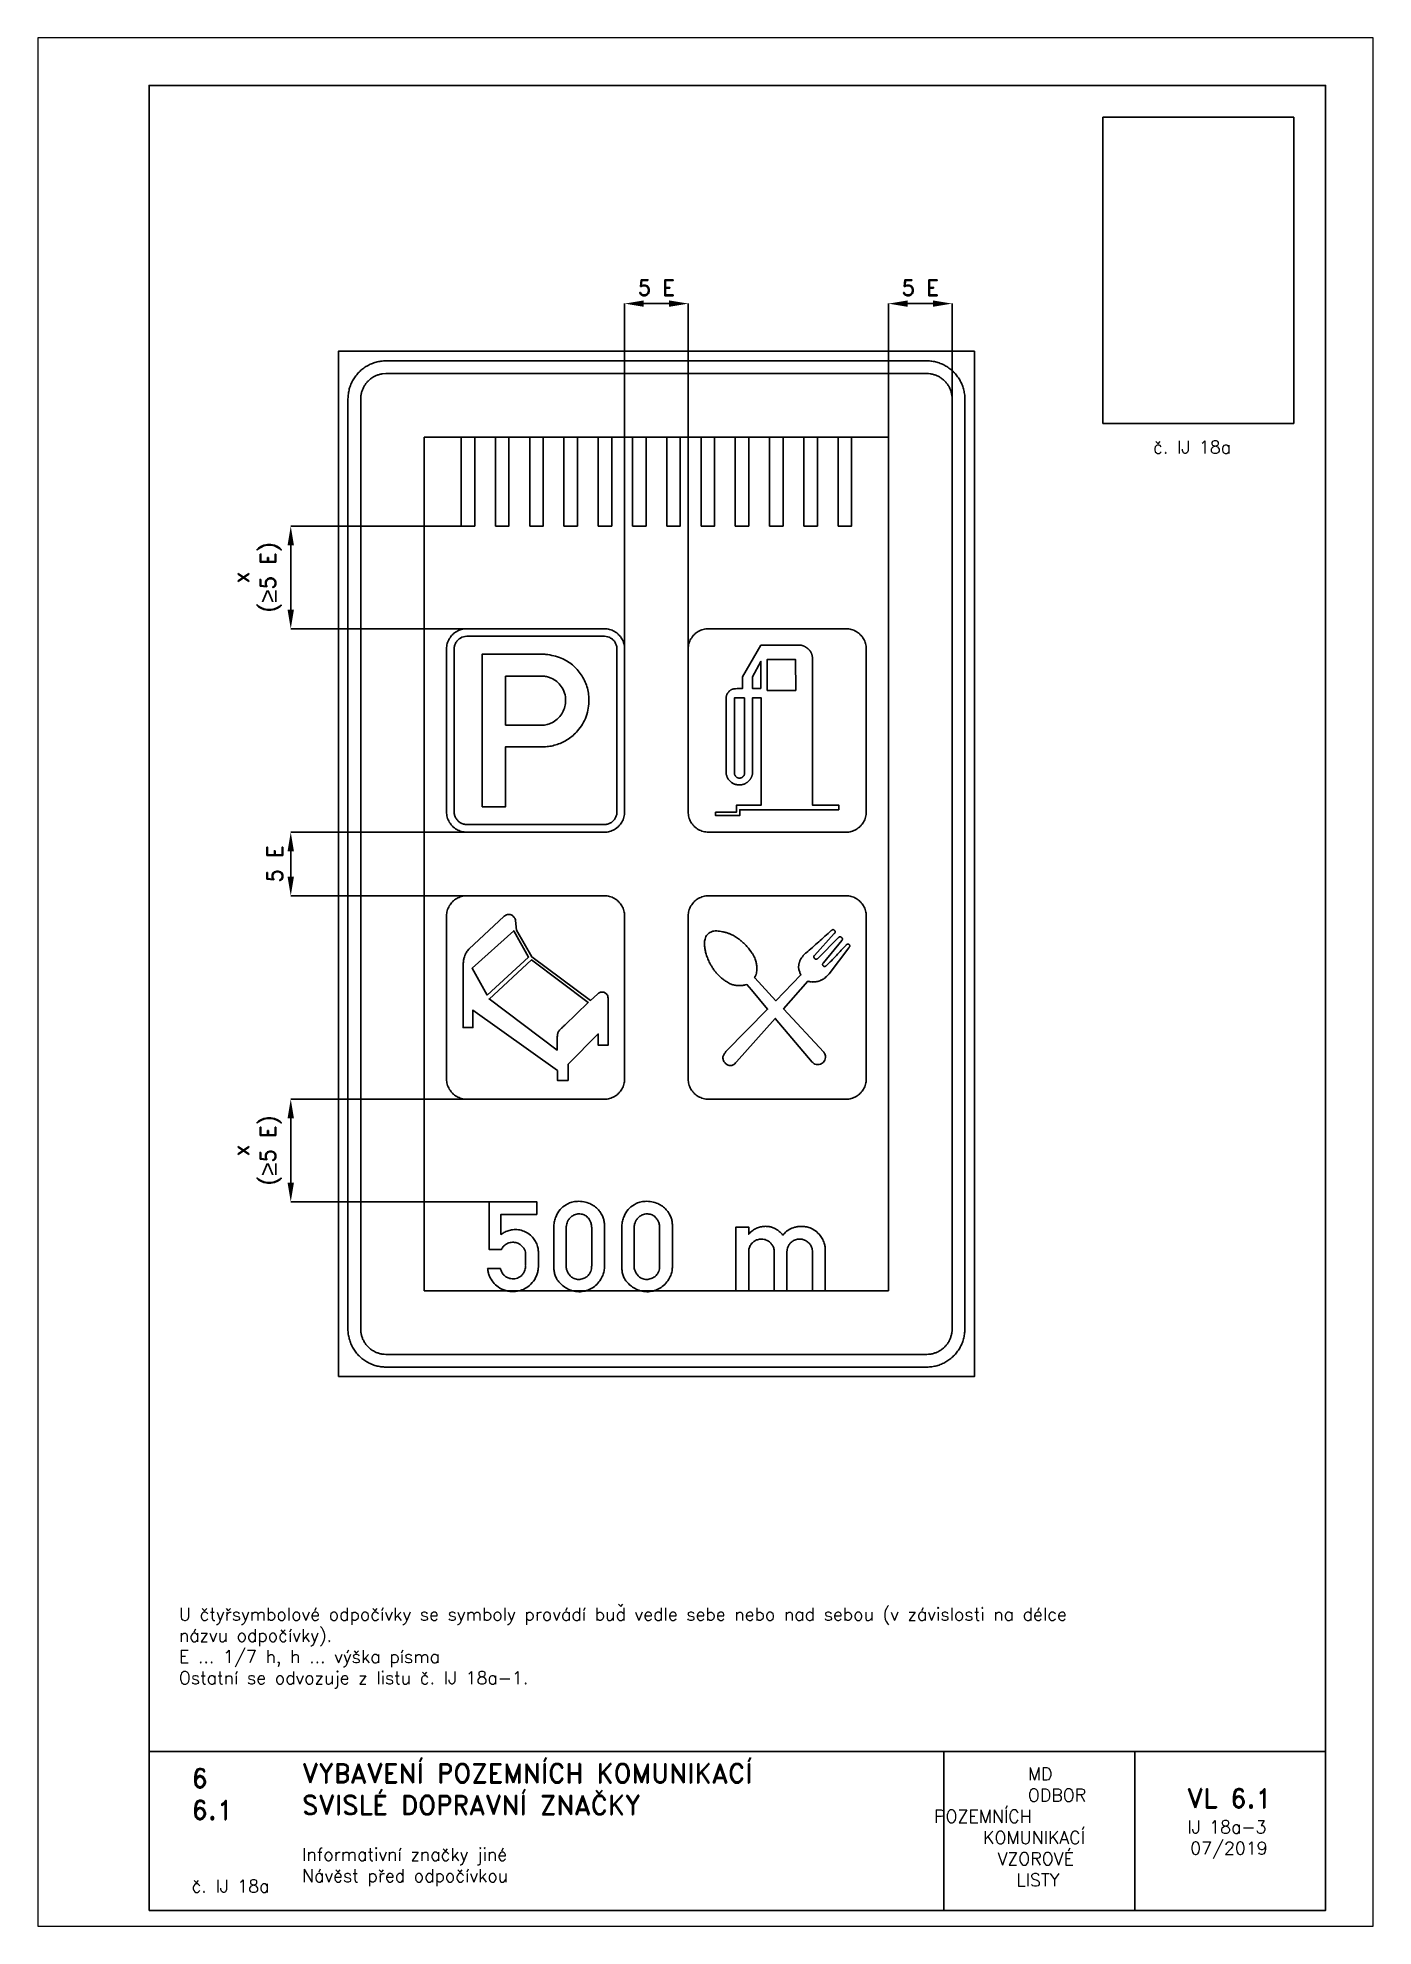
# Paper-space layout 'IJ 18a-3' of a CAD drawing. Header units: millimetres. Extents: x 0 to 210, y 0 to 297.
# The model-space entities are those that its viewports show. They can reach past a viewport. Long polylines and large blocks are cut down to what shows.
import ezdxf

# ---------------------------------------------------------------- set-up
doc = ezdxf.new("R2010")
doc.units = ezdxf.units.MM
doc.header["$LTSCALE"] = 5
doc.linetypes.add('ČÁRKOVANÁX2', pattern=[1.5, 1, -0.5])
for name, color, linetype in [('Kóty', 2, 'Continuous'), ('Rozpiska', 7, 'Continuous'), ('Značka', 7, 'Continuous')]:
    doc.layers.add(name, color=color, linetype=linetype)
doc.layers.add('Rámeček', color=6, linetype='Continuous', plot=False)
doc.styles.get("Standard").update_dxf_attribs({"font": 'romand.shx', "height": 50})
doc.dimstyles.get("Standard").update_dxf_attribs({"dimtxt": 50, "dimasz": 60, "dimexe": 0.18, "dimexo": 0.0625, "dimgap": 25, "dimtad": 1, "dimdec": 0, "dimzin": 0, "dimdsep": 46, "dimtxsty": 'Standard', "dimcen": 0.09, "dimadec": 0, "dimazin": 0, "dimtfac": 1, "dimtdec": 0, "dimtofl": 0, "dimtmove": 0, "dimatfit": 3, "dimfxl": 1, "dimtolj": 1, "dimtzin": 0, "dimarcsym": 0})
picture_1 = doc.add_image_def('image1.png', size_in_pixel=(238, 382))

psp = doc.layouts.new('IJ 18a-3')

# ---------------------------------------------------------------- texts
at = {"layer": 'Rozpiska', "color": 7, "attachment_point": 1}
for s, width, heights, insert, char_height in [('\\pi2.5581;č. IJ 18a', 19.4019, [0], (172.83, 233.62), 2), ('U čtyřsymbolové odpočívky se symboly provádí buď vedle sebe nebo nad sebou (v závislosti na délce \\Pnázvu odpočívky).{\\H2.19048x; }\\PE ... 1/7 h, h ... výška písma{\\H1.79365x; }\\POstatní se odvozuje z listu č. IJ 18a-1.{\\H1.73545x; }', 177.6822, [0], (22.19, 50.07), 2), ('6', 149.0422, [0], (24.17, 24.77), 3), ('{\\C6;VYBAVENÍ POZEMNÍCH KOMUNIKACÍ\\P}SVISLÉ DOPRAVNÍ ZNAČKY{\\H1.34524x; }', 149.0422, [0], (41.56, 25.56), 3), ('\\pi14.7414;{\\C6;MD\\P\\pi2.36044;}ODBOR POZEMNÍCH{\\H1.57143x; }\\P\\pi7.69378;KOMUNIKACÍ{\\H1.5x; }\\P\\pi9.97949;{\\C6;VZOROVÉ\\H1.47619x; \\H0.67742x;\\P\\pi12.93187;LISTY\\H1.26984x; }', 33.1018, [0], (140.95, 24.95), 2), ('\\pi1.03113;{\\H1.5x;\\C6;VL 6.1\\P\\pi1.12633;\\H0.66667x;IJ 18a-3\\H1.66666x; \\H0.6x;\\P\\pi1.5549;07/2019\\H1.80159x; }', 16.0623, [0], (179.66, 21.61), 2), ('6.1', 149.0422, [0], (24.17, 19.78), 3), ('{\\C6;Informativní značky jiné\\P}Návěst před odpočívkou{\\H1.83333x; }', 149.0422, [0], (41.56, 12.29), 2), ('{\\C6;č. IJ 18a}', 18.3305, [2.67], (24.18, 7.31), 2)]:
    psp.add_mtext_dynamic_manual_height_columns(s, width=width, gutter_width=100, heights=heights, dxfattribs=dict(at, insert=insert, char_height=char_height))

msp = doc.modelspace()

# ---------------------------------------------------------------- blocks, each defined once
blk = doc.blocks.new('*D0')
at = {"layer": 'Defpoints', "color": 0, "transparency": 16777216}
for p in [(2836.4, 4307.7), (2636.4, 3887.7), (2836.4, 3909.2)]:
    blk.add_point(p, dxfattribs=at)
at = {"layer": 'Kóty', "color": 0, "lineweight": -2, "transparency": 16777216}
for p, q in [((2636.4, 3887.7), (2636.4, 4307.9)), ((2696.4, 4307.7), (2776.4, 4307.7)), ((2836.4, 3909.3), (2836.4, 4307.9))]:
    blk.add_line(p, q, dxfattribs=at)
at = {"layer": 'Kóty', "color": 0, "transparency": 16777216}
for points in [[(2696.4, 4317.7), (2696.4, 4297.7), (2636.4, 4307.7)], [(2776.4, 4317.7), (2776.4, 4297.7), (2836.4, 4307.7)]]:
    blk.add_solid(points, dxfattribs=at)
at = {"layer": 'Kóty', "color": 0, "transparency": 16777216, "insert": (2736.4, 4357.7), "char_height": 50, "attachment_point": 5}
blk.add_mtext('\\A1;5 E', dxfattribs=at)
blk = doc.blocks.new('*D1')
at = {"layer": 'Defpoints', "color": 0, "transparency": 16777216}
for p in [(756.4, 2645.2), (1345.2, 2645.2), (1346.2, 2445.2)]:
    blk.add_point(p, dxfattribs=at)
at = {"layer": 'Kóty', "color": 0, "lineweight": -2, "transparency": 16777216}
for p, q in [((1345.1, 2645.2), (756.2, 2645.2)), ((756.4, 2505.2), (756.4, 2585.2)), ((1346.1, 2445.2), (756.2, 2445.2))]:
    blk.add_line(p, q, dxfattribs=at)
at = {"layer": 'Kóty', "color": 0, "transparency": 16777216}
for points in [[(746.4, 2585.2), (766.4, 2585.2), (756.4, 2645.2)], [(746.4, 2505.2), (766.4, 2505.2), (756.4, 2445.2)]]:
    blk.add_solid(points, dxfattribs=at)
at = {"layer": 'Kóty', "color": 0, "transparency": 16777216, "insert": (706.4, 2545.2), "char_height": 50, "attachment_point": 5, "rotation": 90}
blk.add_mtext('\\A1;5 E', dxfattribs=at)
blk = doc.blocks.new('*D2')
at = {"layer": 'Defpoints', "color": 0, "transparency": 16777216}
for p in [(2006.4, 4307.7), (1806.4, 3195.5), (2006.4, 3195.5)]:
    blk.add_point(p, dxfattribs=at)
at = {"layer": 'Kóty', "color": 0, "lineweight": -2, "transparency": 16777216}
for p, q in [((1806.4, 3195.6), (1806.4, 4307.9)), ((1866.4, 4307.7), (1946.4, 4307.7)), ((2006.4, 3195.6), (2006.4, 4307.9))]:
    blk.add_line(p, q, dxfattribs=at)
at = {"layer": 'Kóty', "color": 0, "transparency": 16777216}
for points in [[(1866.4, 4317.7), (1866.4, 4297.7), (1806.4, 4307.7)], [(1946.4, 4317.7), (1946.4, 4297.7), (2006.4, 4307.7)]]:
    blk.add_solid(points, dxfattribs=at)
at = {"layer": 'Kóty', "color": 0, "transparency": 16777216, "insert": (1906.4, 4357.7), "char_height": 50, "attachment_point": 5}
blk.add_mtext('\\A1;5 E', dxfattribs=at)
blk = doc.blocks.new('*D3')
at = {"layer": 'Defpoints', "color": 0, "transparency": 16777216}
for p in [(1313.7, 3607.7), (756.4, 3285.2), (1313.7, 3285.2)]:
    blk.add_point(p, dxfattribs=at)
at = {"layer": 'Kóty', "color": 0, "lineweight": -2, "transparency": 16777216}
for p, q in [((1313.6, 3607.7), (756.2, 3607.7)), ((756.4, 3547.7), (756.4, 3345.2)), ((1313.6, 3285.2), (756.2, 3285.2))]:
    blk.add_line(p, q, dxfattribs=at)
at = {"layer": 'Kóty', "color": 0, "transparency": 16777216}
for points in [[(746.4, 3547.7), (766.4, 3547.7), (756.4, 3607.7)], [(746.4, 3345.2), (766.4, 3345.2), (756.4, 3285.2)]]:
    blk.add_solid(points, dxfattribs=at)
at = {"layer": 'Kóty', "color": 0, "transparency": 16777216, "insert": (651.6, 3446.4), "char_height": 50, "width": 304.646, "attachment_point": 5, "rotation": 90}
blk.add_mtext('\\A1;x\\P({\\fArial|b0|i0|c238|p34;\\H1.08333x;≥\\Fromand|c238;\\H0.92308x;5 E)}', dxfattribs=at)
blk = doc.blocks.new('*D4')
at = {"layer": 'Defpoints', "color": 0, "transparency": 16777216}
for p in [(756.4, 1805.2), (1345.3, 1805.2), (1380, 1482.7)]:
    blk.add_point(p, dxfattribs=at)
at = {"layer": 'Kóty', "color": 0, "lineweight": -2, "transparency": 16777216}
for p, q in [((1345.2, 1805.2), (756.2, 1805.2)), ((756.4, 1542.7), (756.4, 1745.2)), ((1379.9, 1482.7), (756.2, 1482.7))]:
    blk.add_line(p, q, dxfattribs=at)
at = {"layer": 'Kóty', "color": 0, "transparency": 16777216}
for points in [[(746.4, 1745.2), (766.4, 1745.2), (756.4, 1805.2)], [(746.4, 1542.7), (766.4, 1542.7), (756.4, 1482.7)]]:
    blk.add_solid(points, dxfattribs=at)
at = {"layer": 'Kóty', "color": 0, "transparency": 16777216, "insert": (651.6, 1643.9), "char_height": 50, "width": 312.556, "attachment_point": 5, "rotation": 90}
blk.add_mtext('\\A1;x\\P({\\fArial|b0|i0|c238|p34;\\H1.08333x;≥\\Fromand|c238;\\H0.92308x;5 E)}', dxfattribs=at)

# ---------------------------------------------------------------- dimensions: what is measured, and where the dimension line sits
at = {"layer": 'Kóty'}
for base, p1, p2, picture, middle in [((2006.4, 4307.7), (1806.4, 3195.5), (2006.4, 3195.5), '*D2', (1906.4, 4357.7)), ((2836.4, 4307.7), (2636.4, 3887.7), (2836.4, 3909.2), '*D0', (2736.4, 4357.7))]:
    dim = msp.add_linear_dim(base=base, p1=p1, p2=p2, text='5 E', dimstyle='Standard', dxfattribs=at)
    dim.commit()
    dim.dimension.update_dxf_attribs({"geometry": picture, "text_midpoint": middle})
for base, p1, p2, text, picture, middle in [((756.4, 3285.2), (1313.7, 3607.7), (1313.7, 3285.2), 'x\\P({\\fArial|b0|i0|c238|p34;\\H1.08333x;≥\\Fromand|c238;\\H0.92308x;5 E)}', '*D3', (651.6, 3446.4)), ((756.4, 2645.2), (1346.2, 2445.2), (1345.2, 2645.2), '5 E', '*D1', (706.4, 2545.2)), ((756.4, 1805.2), (1380, 1482.7), (1345.3, 1805.2), 'x\\P({\\fArial|b0|i0|c238|p34;\\H1.08333x;≥\\Fromand|c238;\\H0.92308x;5 E)}', '*D4', (651.6, 1643.9))]:
    dim = msp.add_linear_dim(base=base, p1=p1, p2=p2, angle=90, text=text, dimstyle='Standard', dxfattribs=at)
    dim.commit()
    dim.dimension.update_dxf_attribs({"geometry": picture, "text_midpoint": middle})

# ---------------------------------------------------------------- linework, layer by layer
at = {"layer": 'Značka', "color": 5}
for points in [[(906.4, 932.7), (906.4, 4157.7), (2906.4, 4157.7), (2906.4, 932.7), (906.4, 932.7)], [(1292.4, 3607.7), (1292.4, 3887.6), (1334.9, 3887.6), (1334.9, 3607.7), (1292.4, 3607.7)], [(1400.2, 3607.7), (1400.2, 3887.6), (1442.6, 3887.6), (1442.6, 3607.7), (1400.2, 3607.7)], [(1508, 3607.7), (1508, 3887.6), (1550.4, 3887.6), (1550.4, 3607.7), (1508, 3607.7)], [(1615.7, 3607.7), (1615.7, 3887.6), (1658.2, 3887.6), (1658.2, 3607.7), (1615.7, 3607.7)], [(1723.5, 3607.7), (1723.5, 3887.6), (1766, 3887.6), (1766, 3607.7), (1723.5, 3607.7)], [(1831.3, 3607.7), (1831.3, 3887.6), (1873.7, 3887.6), (1873.7, 3607.7), (1831.3, 3607.7)], [(1939.1, 3607.7), (1939.1, 3887.6), (1981.5, 3887.6), (1981.5, 3607.7), (1939.1, 3607.7)], [(2046.8, 3607.7), (2046.8, 3887.6), (2089.3, 3887.6), (2089.3, 3607.7), (2046.8, 3607.7)], [(2154.6, 3607.7), (2154.6, 3887.6), (2197, 3887.6), (2197, 3607.7), (2154.6, 3607.7)], [(2262.4, 3607.7), (2262.4, 3887.6), (2304.8, 3887.6), (2304.8, 3607.7), (2262.4, 3607.7)], [(2370.1, 3607.7), (2370.1, 3887.6), (2412.6, 3887.6), (2412.6, 3607.7), (2370.1, 3607.7)], [(2477.9, 3607.7), (2477.9, 3887.6), (2520.4, 3887.6), (2520.4, 3607.7), (2477.9, 3607.7)]]:
    msp.add_lwpolyline(points, dxfattribs=at)
for points in [[(1056.4, 962.7), (1055.9, 962.7), (1055.5, 962.7, -0.032207), (1040, 963.8, -0.035399), (1024.7, 966.9, -0.036245), (1010, 971.9, -0.034411), (996.1, 978.9, -0.033707), (983.2, 987.5, -0.034086), (971.5, 997.8, -0.03418), (961.2, 1009.5, -0.034255), (952.6, 1022.4, -0.03402), (945.7, 1036.3, -0.033375), (940.6, 1051, -0.034152), (937.4, 1066.2, -0.036782), (936.4, 1081.7), (936.4, 1082.2), (936.4, 1082.7), (936.4, 4007.7), (936.4, 4008.1), (936.4, 4008.6, -0.032207), (937.5, 4024.1, -0.035399), (940.6, 4039.3, -0.036245), (945.6, 4054.1, -0.034411), (952.6, 4067.9, -0.033707), (961.3, 4080.9, -0.034086), (971.5, 4092.5, -0.03418), (983.2, 4102.8, -0.034255), (996.1, 4111.4, -0.03402), (1010, 4118.4, -0.033375), (1024.7, 4123.4, -0.034152), (1040, 4126.6, -0.036782), (1055.5, 4127.7), (1055.9, 4127.7), (1056.4, 4127.7), (2756.4, 4127.7), (2756.9, 4127.7), (2757.3, 4127.7, -0.032207), (2772.8, 4126.6, -0.035399), (2788.1, 4123.4, -0.036245), (2802.8, 4118.4, -0.034411), (2816.7, 4111.4, -0.033707), (2829.6, 4102.8, -0.034086), (2841.2, 4092.5, -0.03418), (2851.5, 4080.9, -0.034255), (2860.2, 4067.9, -0.03402), (2867.1, 4054.1, -0.033375), (2872.1, 4039.3, -0.034152), (2875.4, 4024.1, -0.036782), (2876.4, 4008.6), (2876.4, 4008.1), (2876.4, 4007.7), (2876.4, 1082.7), (2876.4, 1082.2), (2876.4, 1081.7, -0.032207), (2875.3, 1066.2, -0.035399), (2872.1, 1051, -0.036245), (2867.2, 1036.3, -0.034411), (2860.2, 1022.4, -0.033707), (2851.5, 1009.5, -0.034086), (2841.2, 997.8, -0.03418), (2829.6, 987.5, -0.034255), (2816.7, 978.9, -0.03402), (2802.8, 972, -0.033375), (2788.1, 966.9, -0.034152), (2772.8, 963.7, -0.036782), (2757.3, 962.7), (2756.9, 962.7), (2756.4, 962.7), (1056.4, 962.7)], [(1056.4, 1002.7), (2756.4, 1002.7), (2756.7, 1002.7), (2757, 1002.7, 0.032183), (2767.4, 1003.4, 0.035493), (2777.5, 1005.5, 0.036297), (2787.3, 1008.8, 0.034425), (2796.6, 1013.5, 0.033754), (2805.2, 1019.2, 0.034097), (2813, 1026.1, 0.034211), (2819.8, 1033.9, 0.03418), (2825.6, 1042.5, 0.034014), (2830.2, 1051.8, 0.03347), (2833.6, 1061.6, 0.034124), (2835.7, 1071.7, 0.036764), (2836.4, 1082), (2836.4, 1082.4), (2836.4, 1082.7), (2836.4, 4007.7), (2836.4, 4008), (2836.4, 4008.3, 0.032183), (2835.7, 4018.6, 0.035493), (2833.6, 4028.8, 0.036297), (2830.2, 4038.6, 0.034425), (2825.6, 4047.9, 0.033754), (2819.8, 4056.5, 0.034097), (2813, 4064.2, 0.034211), (2805.2, 4071.1, 0.03418), (2796.6, 4076.9, 0.034014), (2787.3, 4081.5, 0.03347), (2777.5, 4084.8, 0.034124), (2767.3, 4087, 0.036764), (2757, 4087.7), (2756.7, 4087.7), (2756.4, 4087.7), (1056.4, 4087.7), (1056.1, 4087.7), (1055.8, 4087.7), (1045.4, 4086.9, 0.035493), (1035.3, 4084.8, 0.036297), (1025.5, 4081.5, 0.034425), (1016.2, 4076.9, 0.033754), (1007.6, 4071.1, 0.034097), (999.8, 4064.2, 0.034211), (993, 4056.5, 0.03418), (987.2, 4047.9, 0.034014), (982.6, 4038.6, 0.03347), (979.2, 4028.8, 0.034124), (977.1, 4018.6, 0.036764), (976.4, 4008.3, 0.001553), (976.4, 4008), (976.4, 4007.7), (976.4, 1082.7), (976.4, 1082.4), (976.4, 1082, 0.032183), (977.1, 1071.7, 0.035493), (979.2, 1061.6, 0.036297), (982.5, 1051.7, 0.034425), (987.2, 1042.5, 0.033754), (993, 1033.9, 0.034097), (999.8, 1026.1, 0.034211), (1007.6, 1019.2, 0.03418), (1016.2, 1013.5, 0.034014), (1025.5, 1008.9, 0.03347), (1035.3, 1005.5, 0.034124), (1045.4, 1003.4, 0.036764), (1055.8, 1002.7), (1056.1, 1002.7), (1056.4, 1002.7)], [(1310.4, 2645.2), (1310.1, 2645.2), (1309.9, 2645.2, -0.032205), (1301.6, 2645.8, -0.035467), (1293.5, 2647.4, -0.036263), (1285.7, 2650.1, -0.034446), (1278.2, 2653.8, -0.033748), (1271.4, 2658.4, -0.034108), (1265.1, 2663.9, -0.034171), (1259.6, 2670.1, -0.034262), (1255.1, 2677, -0.034003), (1251.3, 2684.4, -0.033458), (1248.7, 2692.3, -0.034145), (1246.9, 2700.4, -0.036754), (1246.4, 2708.7), (1246.4, 2708.9), (1246.4, 2709.2), (1246.4, 3221.2), (1246.4, 3221.4), (1246.4, 3221.7, -0.032205), (1247, 3229.9, -0.035467), (1248.7, 3238.1, -0.036263), (1251.3, 3245.9, -0.034446), (1255.1, 3253.3, -0.033748), (1259.7, 3260.2, -0.034108), (1265.1, 3266.4, -0.034171), (1271.4, 3271.9, -0.034262), (1278.2, 3276.5, -0.034003), (1285.7, 3280.2, -0.033458), (1293.5, 3282.9, -0.034145), (1301.6, 3284.6, -0.036754), (1309.9, 3285.2), (1310.1, 3285.2), (1310.4, 3285.2), (1742.4, 3285.2), (1742.6, 3285.2), (1742.9, 3285.2, -0.032205), (1751.2, 3284.6, -0.035467), (1759.3, 3282.9, -0.036263), (1767.1, 3280.3, -0.034446), (1774.5, 3276.5, -0.033748), (1781.4, 3271.9, -0.034108), (1787.6, 3266.4, -0.034171), (1793.1, 3260.2, -0.034262), (1797.7, 3253.3, -0.034003), (1801.4, 3245.9, -0.033458), (1804.1, 3238.1, -0.034145), (1805.8, 3229.9, -0.036754), (1806.4, 3221.7), (1806.4, 3221.4), (1806.4, 3221.2), (1806.4, 2709.2), (1806.4, 2708.9), (1806.4, 2708.7, -0.032205), (1805.8, 2700.4, -0.035467), (1804.1, 2692.3, -0.036263), (1801.5, 2684.4, -0.034446), (1797.7, 2677, -0.033748), (1793.1, 2670.1, -0.034108), (1787.6, 2663.9, -0.034171), (1781.4, 2658.4, -0.034262), (1774.5, 2653.8, -0.034003), (1767.1, 2650.1, -0.033458), (1759.3, 2647.4, -0.034145), (1751.2, 2645.7, -0.036754), (1742.9, 2645.2), (1742.6, 2645.2), (1742.4, 2645.2), (1310.4, 2645.2)], [(1310.4, 2669.2), (1742.4, 2669.2), (1742.6, 2669.2), (1742.7, 2669.2, 0.032279), (1747.9, 2669.5, 0.035412), (1752.9, 2670.6, 0.036204), (1757.9, 2672.3, 0.034382), (1762.5, 2674.6, 0.03369), (1766.8, 2677.5, 0.034129), (1770.7, 2680.9, 0.03425), (1774.1, 2684.8, 0.034301), (1777, 2689.1, 0.034032), (1779.3, 2693.7, 0.033364), (1781, 2698.6, 0.034117), (1782, 2703.7, 0.036723), (1782.4, 2708.9), (1782.4, 2709), (1782.4, 2709.2), (1782.4, 3221.2), (1782.4, 3221.3), (1782.4, 3221.5, 0.032279), (1782, 3226.7, 0.035412), (1781, 3231.7, 0.036204), (1779.3, 3236.6, 0.034382), (1777, 3241.3, 0.03369), (1774.1, 3245.6, 0.034129), (1770.7, 3249.5, 0.03425), (1766.8, 3252.9, 0.034301), (1762.5, 3255.8, 0.034032), (1757.9, 3258.1), (1752.9, 3259.8), (1747.9, 3260.8), (1742.7, 3261.2), (1742.6, 3261.2), (1742.4, 3261.2), (1310.4, 3261.2), (1310.2, 3261.2), (1310.1, 3261.2), (1304.9, 3260.8), (1299.8, 3259.8), (1294.9, 3258.1), (1290.3, 3255.8), (1286, 3252.9), (1282.1, 3249.5, 0.03425), (1278.7, 3245.6, 0.034301), (1275.8, 3241.3, 0.034032), (1273.5, 3236.6, 0.033364), (1271.8, 3231.7, 0.034117), (1270.7, 3226.7, 0.036723), (1270.4, 3221.5), (1270.4, 3221.3), (1270.4, 3221.2), (1270.4, 2709.2), (1270.4, 2709), (1270.4, 2708.9, 0.032279), (1270.8, 2703.7, 0.035412), (1271.8, 2698.6, 0.036204), (1273.5, 2693.7, 0.034382), (1275.8, 2689.1, 0.03369), (1278.7, 2684.8, 0.034129), (1282.1, 2680.9, 0.03425), (1286, 2677.5, 0.034301), (1290.3, 2674.6, 0.034032), (1294.9, 2672.3, 0.033364), (1299.8, 2670.6, 0.034117), (1304.9, 2669.5, 0.036723), (1310.1, 2669.2), (1310.2, 2669.2), (1310.4, 2669.2)], [(1358.8, 2725.2), (1358.8, 3205.2), (1552.9, 3205.2), (1555.8, 3204.8), (1558.7, 3204.4, -0.025356), (1583.3, 3199.9, -0.042941), (1607, 3192.2, -0.079593), (1642.4, 3171, -0.076485), (1669.8, 3139.9, -0.076894), (1687.8, 3102.9, -0.075727), (1694, 3062.1, -0.094029), (1685.4, 3009.3, -0.098357), (1658.1, 2963.6, -0.073304), (1629.2, 2937.9, -0.067683), (1594.3, 2921.2, -0.034219), (1576.2, 2916.2, -0.037913), (1557.7, 2913.9), (1554.6, 2913.7), (1551.5, 2913.6), (1432.3, 2913.6), (1432.3, 2725.2), (1358.8, 2725.2)], [(1432.3, 3136.2), (1432.3, 2981.8), (1546, 2981.8), (1548.2, 2981.8), (1550.5, 2981.9, 0.067141), (1566.4, 2984.7, 0.057706), (1581.4, 2991.5, 0.0717), (1598.6, 3004.6, 0.074477), (1611.3, 3021.9, 0.068296), (1618.6, 3040.1, 0.065355), (1620.8, 3059.6, 0.077208), (1617.4, 3082.9, 0.083725), (1606.9, 3103.8, 0.073367), (1593, 3118.8, 0.06606), (1575.5, 3129.4, 0.0427), (1563.6, 3133.8, 0.049276), (1551.3, 3136), (1549.4, 3136.1), (1547.5, 3136.2), (1432.3, 3136.2)], [(1415.8, 1272.5), (1416.3, 1270.7, 0.007318), (1416.8, 1268.9, 0.061332), (1421.4, 1258.8, 0.076004), (1428.5, 1250.2, 0.081259), (1437.6, 1244, 0.074064), (1448.3, 1240.8, 0.102531), (1465.1, 1241.3, 0.117009), (1479.8, 1248.6, 0.072349), (1486.7, 1255.5, 0.058784), (1491.6, 1264.1, 0.043769), (1494, 1271.2, 0.050777), (1495.1, 1278.5, 0.011099), (1495.2, 1280.5, 0.003937), (1495.2, 1282.5), (1495.2, 1316.4, 0.008724), (1494.9, 1320.4, 0.026054), (1494.3, 1324.3, 0.068263), (1491.4, 1332.4, 0.054023), (1486.5, 1339.7, 0.069298), (1477.9, 1348, 0.080565), (1467.4, 1353.3, 0.097793), (1453.4, 1355.3, 0.091189), (1439.4, 1351.9, 0.08551), (1428.2, 1345.2, 0.103686), (1420.5, 1335.2, 0.009834), (1419.9, 1333.9), (1419.3, 1332.7), (1380, 1332.7), (1380, 1482.7), (1530, 1482.7), (1530, 1442.7), (1417.4, 1442.7), (1417.4, 1379.7), (1422.1, 1382.9, -0.015325), (1426.8, 1385.8, -0.051772), (1440, 1391.7, -0.052683), (1454.2, 1394.8, -0.065752), (1472.2, 1394.7, -0.065538), (1489.6, 1390.1, -0.069367), (1506.3, 1380.9, -0.07137), (1519.8, 1367.4, -0.059641), (1528.3, 1353.6, -0.053818), (1533.4, 1338.3, -0.024784), (1534.7, 1332, -0.033732), (1535.1, 1325.7, -0.004041), (1535.1, 1324.9), (1535.1, 1324), (1535.1, 1279.1, -0.001948), (1535.1, 1277.1, -0.005616), (1535, 1275.1, -0.045354), (1533.2, 1262.3, -0.043716), (1529.2, 1249.9, -0.080893), (1516.1, 1228.3, -0.084539), (1496.8, 1211.9, -0.069806), (1478.6, 1203.5, -0.066783), (1458.7, 1200.2, -0.084614), (1432.4, 1203.3, -0.088717), (1408.6, 1215, -0.074202), (1392.7, 1229.8, -0.070962), (1381.6, 1248.5, -0.035735), (1378, 1258.5, -0.037154), (1375.9, 1268.9, -0.004816), (1375.7, 1270.7), (1375.4, 1272.5), (1415.8, 1272.5)], [(1584.1, 1401.6, -0.001946), (1584.1, 1404.1, -0.005841), (1584.1, 1406.6, -0.048991), (1586, 1421.9, -0.049973), (1590.8, 1436.7, -0.079537), (1603.7, 1457.8, -0.089083), (1622.6, 1473.5, -0.059792), (1637, 1480.2, -0.052047), (1652.7, 1483.5, -0.062051), (1673.1, 1483.5, -0.064512), (1692.8, 1478.5, -0.055413), (1708, 1470.9, -0.055497), (1721.2, 1460.1, -0.051089), (1730.9, 1448.4, -0.054924), (1737.9, 1435, -0.045234), (1741.5, 1423.5, -0.045956), (1742.9, 1411.6, -0.012282), (1743, 1407.5, -0.004097), (1742.9, 1403.3), (1742.9, 1281.2), (1743, 1278.7, -0.007006), (1742.9, 1276.2, -0.051791), (1741.1, 1261.7, -0.049698), (1736.3, 1247.8, -0.066795), (1725.8, 1230.3, -0.065907), (1711.2, 1216.1, -0.061119), (1695.4, 1206.4, -0.06415), (1677.8, 1201, -0.069679), (1657.5, 1199.9, -0.067452), (1637.6, 1204.3, -0.056806), (1621.6, 1211.9, -0.049597), (1607.5, 1222.7, -0.048083), (1596.9, 1234.3, -0.065868), (1589.1, 1247.8, -0.054786), (1585.4, 1260.1, -0.04234), (1584.1, 1272.9, -0.009071), (1584.1, 1277.1, -0.00304), (1584.1, 1281.3), (1584.1, 1401.6)], [(1622.6, 1401.6), (1622.6, 1281.2, 0.003482), (1622.6, 1279.6, 0.009913), (1622.6, 1277.9, 0.073841), (1624.5, 1267.5, 0.05955), (1629.3, 1257.8, 0.07073), (1637.2, 1247.9, 0.094666), (1647.7, 1241.1, 0.108457), (1661.7, 1238.4, 0.087579), (1676.1, 1241.1, 0.078162), (1687.5, 1247, 0.088212), (1696.1, 1256.2, 0.06176), (1700.2, 1263.8, 0.061117), (1702.3, 1272.2, 0.025217), (1702.7, 1276.7, 0.008363), (1702.8, 1281.3), (1702.8, 1401.6, 0.005442), (1702.5, 1405.6, 0.016443), (1702.1, 1409.5, 0.058329), (1699.5, 1419.3, 0.064675), (1694.5, 1428.3, 0.088044), (1685, 1437.9, 0.097898), (1672.7, 1443.4, 0.09982), (1659.1, 1444.2, 0.088224), (1646, 1440.1, 0.074157), (1636.3, 1433.5, 0.075661), (1629.1, 1424.5, 0.052657), (1625.5, 1416.9, 0.046112), (1623.4, 1408.8, 0.014302), (1622.9, 1405.2, 0.004876), (1622.6, 1401.6)], [(1797.8, 1401.6, -0.001752), (1797.8, 1404.1, -0.006035), (1797.8, 1406.6, -0.048991), (1799.6, 1421.9, -0.049973), (1804.5, 1436.7, -0.079521), (1817.3, 1457.8, -0.089094), (1836.2, 1473.5, -0.059818), (1850.7, 1480.2, -0.052042), (1866.3, 1483.5, -0.062049), (1886.7, 1483.5, -0.064512), (1906.4, 1478.5, -0.055413), (1921.7, 1470.9, -0.055497), (1934.9, 1460.1, -0.051114), (1944.6, 1448.4, -0.054895), (1951.6, 1435, -0.045234), (1955.2, 1423.5, -0.045956), (1956.6, 1411.6, -0.012399), (1956.7, 1407.5), (1956.6, 1403.3), (1956.6, 1281.2), (1956.6, 1278.7), (1956.6, 1276.2, -0.051824), (1954.7, 1261.7, -0.04973), (1949.9, 1247.8, -0.066795), (1939.5, 1230.3, -0.065889), (1924.8, 1216.1, -0.061119), (1909, 1206.4, -0.06416), (1891.4, 1201, -0.069679), (1871.1, 1199.9, -0.067463), (1851.3, 1204.3, -0.056806), (1835.3, 1211.9, -0.049579), (1821.2, 1222.7, -0.048061), (1810.5, 1234.3, -0.065894), (1802.8, 1247.8, -0.05475), (1799.1, 1260.1, -0.04234), (1797.8, 1272.9, -0.009304), (1797.7, 1277.1), (1797.8, 1281.2), (1797.8, 1401.6)], [(1836.2, 1401.6), (1836.2, 1281.2), (1836.2, 1279.6), (1836.2, 1277.9, 0.073932), (1838.2, 1267.5, 0.05955), (1842.9, 1257.8, 0.070702), (1850.8, 1247.9, 0.094623), (1861.3, 1241.1, 0.108444), (1875.3, 1238.4, 0.087583), (1889.7, 1241.1, 0.078127), (1901.1, 1247, 0.088156), (1909.8, 1256.2, 0.06176), (1913.9, 1263.8, 0.061117), (1916, 1272.2, 0.025111), (1916.4, 1276.7, 0.00847), (1916.5, 1281.3), (1916.5, 1401.6, 0.005564), (1916.2, 1405.6, 0.016688), (1915.8, 1409.5, 0.058376), (1913.1, 1419.3, 0.064715), (1908.1, 1428.3, 0.088095), (1898.6, 1437.9, 0.097887), (1886.4, 1443.4, 0.09982), (1872.8, 1444.2, 0.08821), (1859.6, 1440.1, 0.074136), (1850, 1433.5, 0.075661), (1842.8, 1424.5, 0.052603), (1839.1, 1416.9, 0.046056), (1837.1, 1408.8, 0.014302), (1836.6, 1405.2, 0.004876), (1836.2, 1401.6)], [(2156.6, 1202.7), (2156.6, 1402.8), (2196.8, 1402.8), (2196.8, 1380.5), (2199, 1382.9, -0.009611), (2201.2, 1385.3, -0.053845), (2212.1, 1394.2, -0.054649), (2224.8, 1400.6, -0.049752), (2236.8, 1404.2, -0.049903), (2249.4, 1405.4, -0.044603), (2260.5, 1404.5, -0.045349), (2271.3, 1401.6, -0.041575), (2281.2, 1397.2, -0.034743), (2290.4, 1391.4, -0.023497), (2295.4, 1387.4, -0.033564), (2299.9, 1382.9, -0.015052), (2302.1, 1380.4), (2304.1, 1377.7), (2306.5, 1380.5, -0.011388), (2308.9, 1383.3, -0.072049), (2323.9, 1395, -0.066488), (2341.6, 1402.3, -0.035498), (2351.4, 1404.5, -0.035857), (2361.3, 1405.3, -0.050533), (2375.6, 1404.2, -0.049646), (2389.5, 1400.2, -0.068268), (2407, 1390.7, -0.073302), (2421.1, 1376.9, -0.056821), (2429.5, 1363.7, -0.048824), (2434.9, 1349.1, -0.019152), (2436.2, 1343.7, -0.025118), (2437, 1338.3), (2437.2, 1335.8), (2437.3, 1333.3), (2437.3, 1202.7), (2397.2, 1202.7), (2397.2, 1325.3), (2397.1, 1326.8), (2397.1, 1328.3, 0.050206), (2395.8, 1335.7, 0.050925), (2393.1, 1342.8, 0.067734), (2387.5, 1351.4, 0.06689), (2379.9, 1358.1, 0.073561), (2369.9, 1363.3, 0.074324), (2358.8, 1365.3, 0.080735), (2346.6, 1364.1, 0.080629), (2335.4, 1359.1, 0.070472), (2327.3, 1352.5, 0.07539), (2321.6, 1343.9, 0.050759), (2318.8, 1336.6, 0.03291), (2317.3, 1329), (2317.2, 1327.9), (2317, 1326.8), (2317, 1202.7), (2276.9, 1202.7), (2276.9, 1326.1), (2276.9, 1327.7), (2276.8, 1329.4, 0.07375), (2274.5, 1339.4, 0.06908), (2269.4, 1348.4, 0.07473), (2261.6, 1356.6, 0.073728), (2251.8, 1362.2, 0.089033), (2238, 1365.3, 0.093636), (2224.1, 1363.3, 0.073346), (2214.6, 1358.9, 0.071121), (2206.8, 1352, 0.077014), (2200.3, 1342, 0.077986), (2197.1, 1330.6), (2196.9, 1329.1), (2196.8, 1327.6), (2196.8, 1202.7), (2156.6, 1202.7)]]:
    msp.add_lwpolyline(points, format="xyb", dxfattribs=at)
at = {"layer": 'Značka', "color": 6, "linetype": 'ČÁRKOVANÁX2', "ltscale": 5}
msp.add_lwpolyline([(2636.4, 3887.7), (1176.4, 3887.7), (1176.4, 1202.7), (2636.4, 1202.7), (2636.4, 3887.7)], dxfattribs=at)
at = {"layer": 'Značka', "color": 251}
for points in [[(2070.4, 2645.2), (2070.1, 2645.2), (2069.9, 2645.2, -0.032205), (2061.6, 2645.8, -0.035467), (2053.5, 2647.4, -0.036263), (2045.7, 2650.1, -0.034446), (2038.2, 2653.8, -0.033748), (2031.4, 2658.4, -0.034108), (2025.1, 2663.9, -0.034171), (2019.6, 2670.1, -0.034262), (2015.1, 2677, -0.034003), (2011.3, 2684.4, -0.033458), (2008.7, 2692.3, -0.034145), (2006.9, 2700.4, -0.036754), (2006.4, 2708.7), (2006.4, 2708.9), (2006.4, 2709.2), (2006.4, 3221.2), (2006.4, 3221.4), (2006.4, 3221.7, -0.032205), (2007, 3229.9, -0.035467), (2008.7, 3238.1, -0.036263), (2011.3, 3245.9, -0.034446), (2015.1, 3253.3, -0.033748), (2019.7, 3260.2, -0.034108), (2025.1, 3266.4, -0.034171), (2031.4, 3271.9, -0.034262), (2038.2, 3276.5, -0.034003), (2045.7, 3280.2, -0.033458), (2053.5, 3282.9, -0.034145), (2061.6, 3284.6, -0.036754), (2069.9, 3285.2), (2070.1, 3285.2), (2070.4, 3285.2), (2502.4, 3285.2), (2502.6, 3285.2), (2502.9, 3285.2, -0.032205), (2511.2, 3284.6, -0.035467), (2519.3, 3282.9, -0.036263), (2527.1, 3280.3, -0.034446), (2534.5, 3276.5, -0.033748), (2541.4, 3271.9, -0.034108), (2547.6, 3266.4, -0.034171), (2553.1, 3260.2, -0.034262), (2557.7, 3253.3, -0.034003), (2561.4, 3245.9, -0.033458), (2564.1, 3238.1, -0.034145), (2565.8, 3229.9, -0.036754), (2566.4, 3221.7), (2566.4, 3221.4), (2566.4, 3221.2), (2566.4, 2709.2), (2566.4, 2708.9), (2566.4, 2708.7, -0.032205), (2565.8, 2700.4, -0.035467), (2564.1, 2692.3, -0.036263), (2561.5, 2684.4, -0.034446), (2557.7, 2677, -0.033748), (2553.1, 2670.1, -0.034108), (2547.6, 2663.9, -0.034171), (2541.4, 2658.4, -0.034262), (2534.5, 2653.8, -0.034003), (2527.1, 2650.1, -0.033458), (2519.3, 2647.4, -0.034145), (2511.2, 2645.7, -0.036754), (2502.9, 2645.2), (2502.6, 2645.2), (2502.4, 2645.2), (2070.4, 2645.2)], [(2480.5, 2715), (2168.5, 2715.5), (2168.5, 2697.2), (2092.3, 2697.2), (2092.3, 2708), (2158.2, 2708), (2158.2, 2729.6), (2235.8, 2729.6), (2235.8, 3067.8), (2209, 3067.8), (2209, 2836.7), (2209, 2834.3), (2209, 2834.2), (2209, 2834.1), (2208.8, 2833.2), (2208.7, 2832.4), (2208.6, 2831.6), (2208.6, 2830.9), (2208.5, 2830.1), (2208.4, 2829.4), (2208.4, 2828.8), (2208.3, 2828.2), (2208.2, 2827.5), (2208.1, 2826.8), (2207.8, 2825.6), (2207.6, 2824.4), (2207.3, 2823.3), (2206.9, 2822.3), (2206.5, 2821.2), (2206.1, 2820.2), (2205.8, 2819.3), (2205.4, 2818.5), (2204.8, 2817.5), (2204.3, 2816.5), (2203.6, 2815.2), (2202.9, 2813.9), (2202.2, 2812.8), (2201.5, 2811.8), (2200.8, 2810.8), (2200.1, 2809.9), (2199.5, 2809.1), (2198.9, 2808.4), (2198.1, 2807.5), (2197.2, 2806.6), (2196.2, 2805.5), (2195.1, 2804.3), (2194.1, 2803.4), (2193, 2802.6), (2192, 2801.8), (2190.9, 2801), (2190, 2800.4), (2189.1, 2799.9), (2188, 2799.3), (2186.9, 2798.6), (2185.5, 2797.9), (2184.1, 2797.1), (2182.9, 2796.6), (2181.7, 2796.1), (2180.5, 2795.7), (2179.3, 2795.3), (2178.4, 2795), (2177.4, 2794.8), (2176.3, 2794.6), (2175.1, 2794.4), (2173.3, 2794.1), (2171.5, 2793.9), (2170, 2793.8), (2168.5, 2793.7), (2167, 2793.7), (2165.5, 2793.8), (2164.3, 2793.8), (2163.1, 2794), (2161.6, 2794.2), (2160.1, 2794.4), (2158.2, 2794.7), (2156.3, 2795), (2154.7, 2795.4), (2153.1, 2795.9), (2151.5, 2796.4), (2149.9, 2797.1), (2148.7, 2797.6), (2147.5, 2798.2), (2146, 2799.1), (2144.5, 2800.1), (2143, 2801.1), (2141.6, 2802.2), (2140.4, 2803.2), (2139.2, 2804.3), (2138.1, 2805.4), (2137, 2806.5), (2136.1, 2807.4), (2135.3, 2808.4), (2134.2, 2809.6), (2133.3, 2810.9), (2132.2, 2812.4), (2131.3, 2813.9), (2130.6, 2815.2), (2129.9, 2816.5), (2129.2, 2817.8), (2128.7, 2819.1), (2128.2, 2820.2), (2127.9, 2821.2), (2127.5, 2822.6), (2127.1, 2824), (2126.7, 2825.3), (2126.3, 2826.5, -0.02549), (2126.1, 2827.6), (2126, 2828.8), (2125.9, 2829.9), (2125.8, 2831.1), (2125.8, 2832), (2125.7, 2833), (2125.7, 2834.1), (2125.7, 2835.3), (2125.7, 2836.4), (2125.7, 2837.6), (2125.7, 2838.5), (2125.7, 2839.4), (2125.7, 2840.3), (2125.7, 2841.1), (2125.7, 2841.8), (2125.7, 2842.5), (2125.7, 2843.2), (2125.7, 2844), (2125.7, 2844.1), (2125.7, 2844.2), (2125.7, 3055.1), (2125.7, 3062.2), (2125.7, 3062.3), (2125.7, 3062.5), (2125.7, 3063.5), (2125.7, 3064.5, -0.001516), (2125.7, 3065.5, -0.002526), (2125.8, 3066.5, -0.003635), (2125.8, 3067.4, -0.005162), (2125.9, 3068.4), (2125.9, 3069.1), (2126, 3069.8), (2126.1, 3070.7), (2126.2, 3071.6), (2126.4, 3072.8), (2126.6, 3074), (2126.9, 3075), (2127.1, 3076.1), (2127.4, 3077.1), (2127.8, 3078.1), (2128.1, 3078.9), (2128.5, 3079.6), (2128.9, 3080.6), (2129.5, 3081.4), (2130, 3082.1), (2130.5, 3082.8), (2131, 3083.4), (2131.4, 3083.9), (2131.9, 3084.5), (2132.3, 3085), (2132.7, 3085.5), (2133.1, 3085.9), (2133.7, 3086.5), (2134.2, 3087.1), (2135.3, 3088.2), (2136.4, 3089.3), (2137.4, 3090.2), (2138.4, 3091.1), (2139.5, 3091.8), (2140.7, 3092.6), (2141.6, 3093.1), (2142.5, 3093.6), (2143.8, 3094.1), (2145, 3094.6), (2146.2, 3095), (2147.4, 3095.5), (2148.4, 3095.7), (2149.4, 3095.9), (2150.3, 3096.1), (2151.3, 3096.3), (2152.1, 3096.4), (2152.9, 3096.4), (2153.8, 3096.5), (2154.6, 3096.5), (2154.7, 3096.5), (2154.9, 3096.5), (2160.1, 3096.9), (2177.5, 3097.4), (2177.5, 3133.6), (2235.3, 3233.2), (2362.4, 3233.2), (2362.5, 3233.1), (2362.6, 3233.1), (2363.3, 3232.8), (2364.1, 3232.6), (2364.8, 3232.3), (2365.5, 3232.1), (2366.2, 3231.9), (2366.9, 3231.7), (2367.5, 3231.5), (2368, 3231.3), (2368.7, 3231.1), (2369.4, 3230.8), (2370.5, 3230.3), (2371.5, 3229.8), (2372.4, 3229.4), (2373.3, 3228.9), (2374.2, 3228.5), (2375.1, 3228), (2375.7, 3227.6), (2376.4, 3227.2), (2377.1, 3226.7), (2377.9, 3226.1), (2378.8, 3225.5), (2379.8, 3224.8), (2380.5, 3224.2), (2381.2, 3223.6), (2381.9, 3223.1), (2382.5, 3222.5), (2383.1, 3222.1), (2383.6, 3221.6), (2384.3, 3221.1), (2385, 3220.5), (2385.8, 3219.7), (2386.6, 3218.8), (2387.3, 3218.1), (2388, 3217.3), (2388.6, 3216.6), (2389.2, 3215.9), (2389.7, 3215.2), (2390.1, 3214.6), (2390.6, 3213.8), (2391.1, 3213), (2391.9, 3211.6), (2392.7, 3210.2), (2393.3, 3209), (2393.9, 3207.8), (2394.4, 3206.5), (2394.9, 3205.3), (2395.2, 3204.3), (2395.6, 3203.3), (2395.9, 3202), (2396.2, 3200.8), (2396.4, 3199.6), (2396.6, 3198.4), (2396.7, 3197.4), (2396.8, 3196.4), (2396.9, 3195.4), (2397, 3194.4), (2397.1, 3193.7), (2397.1, 3192.9), (2397.2, 3192), (2397.2, 3191.2), (2397.2, 3191), (2397.2, 3190.9), (2397.7, 2729.6), (2480.5, 2729.6), (2480.5, 2715.5), (2480.5, 2715)], [(1310.4, 1805.2), (1310.1, 1805.2), (1309.9, 1805.2, -0.032205), (1301.6, 1805.8, -0.035467), (1293.5, 1807.4, -0.036263), (1285.7, 1810.1, -0.034446), (1278.2, 1813.8, -0.033748), (1271.4, 1818.4, -0.034108), (1265.1, 1823.9, -0.034171), (1259.6, 1830.1, -0.034262), (1255.1, 1837, -0.034003), (1251.3, 1844.4, -0.033458), (1248.7, 1852.3, -0.034145), (1246.9, 1860.4, -0.036754), (1246.4, 1868.7), (1246.4, 1868.9), (1246.4, 1869.2), (1246.4, 2381.2), (1246.4, 2381.4), (1246.4, 2381.7, -0.032205), (1247, 2389.9, -0.035467), (1248.7, 2398.1, -0.036263), (1251.3, 2405.9, -0.034446), (1255.1, 2413.3, -0.033748), (1259.7, 2420.2, -0.034108), (1265.1, 2426.4, -0.034171), (1271.4, 2431.9, -0.034262), (1278.2, 2436.5, -0.034003), (1285.7, 2440.2, -0.033458), (1293.5, 2442.9, -0.034145), (1301.6, 2444.6, -0.036754), (1309.9, 2445.2), (1310.1, 2445.2), (1310.4, 2445.2), (1742.4, 2445.2), (1742.6, 2445.2), (1742.9, 2445.2, -0.032205), (1751.2, 2444.6, -0.035467), (1759.3, 2442.9, -0.036263), (1767.1, 2440.3, -0.034446), (1774.5, 2436.5, -0.033748), (1781.4, 2431.9, -0.034108), (1787.6, 2426.4, -0.034171), (1793.1, 2420.2, -0.034262), (1797.7, 2413.3, -0.034003), (1801.4, 2405.9, -0.033458), (1804.1, 2398.1, -0.034145), (1805.8, 2389.9, -0.036754), (1806.4, 2381.7), (1806.4, 2381.4), (1806.4, 2381.2), (1806.4, 1869.2), (1806.4, 1868.9), (1806.4, 1868.7, -0.032205), (1805.8, 1860.4, -0.035467), (1804.1, 1852.3, -0.036263), (1801.5, 1844.4, -0.034446), (1797.7, 1837, -0.033748), (1793.1, 1830.1, -0.034108), (1787.6, 1823.9, -0.034171), (1781.4, 1818.4, -0.034262), (1774.5, 1813.8, -0.034003), (1767.1, 1810.1, -0.033458), (1759.3, 1807.4, -0.034145), (1751.2, 1805.7, -0.036754), (1742.9, 1805.2), (1742.6, 1805.2), (1742.4, 1805.2), (1310.4, 1805.2)], [(2070.4, 1805.2), (2070.1, 1805.2), (2069.9, 1805.2, -0.032205), (2061.6, 1805.8, -0.035467), (2053.5, 1807.4, -0.036263), (2045.7, 1810.1, -0.034446), (2038.2, 1813.8, -0.033748), (2031.4, 1818.4, -0.034108), (2025.1, 1823.9, -0.034171), (2019.6, 1830.1, -0.034262), (2015.1, 1837, -0.034003), (2011.3, 1844.4, -0.033458), (2008.7, 1852.3, -0.034145), (2006.9, 1860.4, -0.036754), (2006.4, 1868.7), (2006.4, 1868.9), (2006.4, 1869.2), (2006.4, 2381.2), (2006.4, 2381.4), (2006.4, 2381.7, -0.032205), (2007, 2389.9, -0.035467), (2008.7, 2398.1, -0.036263), (2011.3, 2405.9, -0.034446), (2015.1, 2413.3, -0.033748), (2019.7, 2420.2, -0.034108), (2025.1, 2426.4, -0.034171), (2031.4, 2431.9, -0.034262), (2038.2, 2436.5, -0.034003), (2045.7, 2440.2, -0.033458), (2053.5, 2442.9, -0.034145), (2061.6, 2444.6, -0.036754), (2069.9, 2445.2), (2070.1, 2445.2), (2070.4, 2445.2), (2502.4, 2445.2), (2502.6, 2445.2), (2502.9, 2445.2, -0.032205), (2511.2, 2444.6, -0.035467), (2519.3, 2442.9, -0.036263), (2527.1, 2440.3, -0.034446), (2534.5, 2436.5, -0.033748), (2541.4, 2431.9, -0.034108), (2547.6, 2426.4, -0.034171), (2553.1, 2420.2, -0.034262), (2557.7, 2413.3, -0.034003), (2561.4, 2405.9, -0.033458), (2564.1, 2398.1, -0.034145), (2565.8, 2389.9, -0.036754), (2566.4, 2381.7), (2566.4, 2381.4), (2566.4, 2381.2), (2566.4, 1869.2), (2566.4, 1868.9), (2566.4, 1868.7, -0.032205), (2565.8, 1860.4, -0.035467), (2564.1, 1852.3, -0.036263), (2561.5, 1844.4, -0.034446), (2557.7, 1837, -0.033748), (2553.1, 1830.1, -0.034108), (2547.6, 1823.9, -0.034171), (2541.4, 1818.4, -0.034262), (2534.5, 1813.8, -0.034003), (2527.1, 1810.1, -0.033458), (2519.3, 1807.4, -0.034145), (2511.2, 1805.7, -0.036754), (2502.9, 1805.2), (2502.6, 1805.2), (2502.4, 1805.2), (2070.4, 1805.2)], [(1458.4, 2378.2), (1459, 2377.5), (1459.5, 2376.8, -0.037146), (1460.8, 2374.7, -0.025568), (1461.9, 2372.4), (1462.8, 2369.8), (1463.7, 2367.2), (1465.9, 2336.8), (1514.5, 2252.9), (1699.1, 2115.9), (1720.7, 2135.2), (1723, 2137.3, -0.025462), (1725.5, 2139.2, -0.037684), (1728.2, 2140.8, -0.045788), (1731.2, 2141.9, -0.049651), (1734.2, 2142.4, -0.053091), (1737.3, 2142.3, -0.060868), (1741, 2141.4, -0.043579), (1744.5, 2139.8, -0.044803), (1747.8, 2137.5, -0.065735), (1750.5, 2134.7, -0.091122), (1753.1, 2129.3, -0.027469), (1754.4, 2123.1), (1754.4, 1975.1), (1723.4, 1975.1), (1723.4, 2010.4), (1628.4, 1915.4), (1628.4, 1864.6), (1595.2, 1864.6), (1595.2, 1895.5), (1329.3, 2085.5), (1329.3, 2030.3), (1298.4, 2030.3), (1298.4, 2223), (1298.4, 2225.4), (1298.4, 2227.8), (1298.4, 2227.9), (1298.4, 2228), (1298.7, 2230.7), (1298.9, 2233.3, -0.004837), (1299.5, 2239.5, -0.033314), (1300.5, 2245.5, -0.023601), (1301.7, 2249.5), (1303, 2253.5), (1304.4, 2257.3), (1305.9, 2261.1), (1307.3, 2264.1), (1308.8, 2266.9, -0.028286), (1312.2, 2272.2), (1316.1, 2277.2), (1427.2, 2380.5), (1429.7, 2382.4), (1432.4, 2384), (1435, 2385.1), (1437.9, 2385.7, -0.086934), (1446.1, 2385.8, -0.123163), (1453.5, 2382.7, -0.047528), (1456.1, 2380.6), (1458.4, 2378.2)], [(2205, 2149.3), (2191.1, 2165.6), (2185.8, 2164.6, -0.007611), (2180.5, 2163.7, -0.010604), (2175.8, 2163.1, -0.013761), (2171.1, 2162.7, -0.023648), (2164.2, 2162.6, -0.026646), (2157.3, 2163.2, -0.043349), (2146.4, 2165.5, -0.041134), (2136.1, 2169.7, -0.021936), (2129.7, 2173.2, -0.012198), (2123.5, 2177, -0.016576), (2114.9, 2183.1, -0.029065), (2106.9, 2189.8, -0.016289), (2102.6, 2194.2, -0.007379), (2098.4, 2198.7, -0.0111), (2091.2, 2207.1, -0.02225), (2084.5, 2216, -0.021628), (2079.2, 2224.5, -0.014381), (2074.5, 2233.4, -0.019103), (2068.2, 2247.1, -0.025184), (2063.1, 2261.2, -0.013659), (2061.2, 2267.7, -0.01544), (2059.8, 2274.3, -0.009715), (2059, 2278.8, -0.007722), (2058.4, 2283.3, -0.034329), (2057.6, 2296.1, -0.068385), (2059.3, 2308.8, -0.057632), (2062.2, 2316.6, -0.067926), (2066.9, 2323.4, -0.055675), (2071.7, 2327.7, -0.051864), (2077.3, 2331, -0.067032), (2086.6, 2333.8, -0.048541), (2096.3, 2334.5, -0.032463), (2105.3, 2333.8, -0.020285), (2114.2, 2332.2, -0.017125), (2123.7, 2329.9, -0.020464), (2133.1, 2326.8, -0.02126), (2141.9, 2323.1, -0.020827), (2150.5, 2318.7, -0.02079), (2159.6, 2313, -0.015863), (2168.4, 2306.7, -0.015819), (2177.3, 2299.4, -0.01868), (2185.7, 2291.5, -0.014559), (2191.2, 2285.8, -0.016293), (2196.2, 2279.8, -0.011147), (2200.2, 2274.5), (2204, 2269, -0.011508), (2209.4, 2261.1, -0.033046), (2214, 2252.7, -0.026609), (2216.8, 2246.1, -0.013682), (2219, 2239.3, -0.011807), (2220.5, 2233.8, -0.024082), (2221.6, 2228.3, -0.034888), (2222.3, 2220.4, -0.01963), (2222.1, 2212.5, -0.021604), (2221.4, 2205, -0.042752), (2219.8, 2197.8, -0.022844), (2218.7, 2194.6, -0.020112), (2217.3, 2191.5, -0.008657), (2216.4, 2189.7), (2215.4, 2187.8), (2215.9, 2186.9), (2282.3, 2114.8), (2361.1, 2196.2, -0.003932), (2359, 2200.5, -0.011824), (2357, 2204.9, -0.027781), (2355, 2210.5, -0.045588), (2353.9, 2216.3, -0.022839), (2353.7, 2219.2, -0.016294), (2353.7, 2222, -0.013493), (2353.9, 2224.8, -0.013694), (2354.2, 2227.5, -0.017712), (2354.8, 2230.9, -0.019665), (2355.6, 2234.3, -0.011958), (2356.3, 2236.3, -0.011165), (2357, 2238.3, -0.022482), (2358.8, 2242.6, -0.023191), (2361.1, 2246.6), (2361.9, 2248), (2362.8, 2249.4, -0.005341), (2364.7, 2252.2, -0.008952), (2366.6, 2254.9, -0.011977), (2368.3, 2257.1, -0.017526), (2370.1, 2259.2, -0.025804), (2373.6, 2262.6, -0.007811), (2377.3, 2265.8, 0.00853), (2417, 2300.2, 0.002853), (2455.7, 2335.5), (2456.6, 2336.2), (2457.6, 2336.9, -0.029851), (2458.9, 2337.7, -0.036957), (2460.4, 2338.3), (2461.1, 2338.5, -0.05098), (2461.8, 2338.6), (2462.4, 2338.6), (2463, 2338.4, -0.068416), (2464.7, 2337.7, -0.059913), (2466.2, 2336.5, -0.035319), (2467, 2335.7, -0.035075), (2467.6, 2334.8, -0.065605), (2468.4, 2333, -0.097435), (2468.6, 2331.2, -0.070837), (2468.3, 2329.9, -0.052129), (2467.8, 2328.7, -0.044374), (2466.8, 2327.3, -0.014784), (2465.6, 2326.1), (2403.2, 2257.5, 0.029285), (2402, 2255.9, 0.101651), (2401.2, 2254.2, 0.10315), (2401.4, 2252.3, 0.059766), (2402.1, 2250.5, 0.035549), (2402.8, 2249.3, 0.033295), (2403.6, 2248.3, 0.082912), (2406.1, 2246.2, 0.163237), (2409.1, 2245.6, 0.077353), (2410.4, 2245.9, 0.054852), (2411.6, 2246.5, 0.035276), (2412.6, 2247.2), (2413.6, 2248.1), (2479, 2313.8, -0.015969), (2480.2, 2314.7, -0.046883), (2481.6, 2315.5, -0.105424), (2484.6, 2316, -0.155371), (2487.3, 2315.2, -0.053812), (2488.2, 2314.5), (2489, 2313.7), (2490, 2312.6, -0.064606), (2490.9, 2311.3, -0.119445), (2491.4, 2309, -0.116828), (2490.9, 2306.6, -0.05664), (2490.2, 2305.4, -0.019121), (2489.4, 2304.4), (2431.4, 2234.3, 0.024779), (2430, 2232.3, 0.080063), (2429.1, 2230.3, 0.045718), (2428.9, 2229.3, 0.046895), (2429, 2228.2, 0.115992), (2430, 2225.6, 0.105439), (2432, 2223.6, 0.045882), (2432.9, 2223, 0.046215), (2434, 2222.7, 0.072922), (2435.7, 2222.4, 0.09058), (2437.5, 2222.8, 0.08059), (2439, 2223.7, 0.025808), (2440.4, 2224.9, 0.012153), (2472.5, 2257.3, 0.004236), (2502.8, 2290.1, -0.025807), (2504.4, 2291.6, -0.083595), (2506.2, 2292.8, -0.037882), (2506.9, 2293.1, -0.036974), (2507.7, 2293.2, -0.050038), (2508.9, 2293.2, -0.037087), (2510.1, 2293, -0.035733), (2511.1, 2292.6, -0.056105), (2512, 2292.2, -0.068194), (2512.9, 2291.4, -0.051195), (2513.5, 2290.4, -0.063086), (2514.2, 2288.9, -0.076548), (2514.4, 2287.3, -0.128357), (2513.6, 2284.4, -0.035972), (2511.7, 2281.7), (2449.3, 2199.7, -0.005252), (2447.8, 2197.8, -0.015683), (2446.3, 2196, -0.027598), (2443.1, 2192.8, -0.003454), (2439.7, 2189.9), (2437, 2187.5, -0.014295), (2434.3, 2185.2, -0.020869), (2431.7, 2183.3, -0.025231), (2428.9, 2181.7, -0.018266), (2426.3, 2180.4, -0.005477), (2423.7, 2179.3, -0.012703), (2417.5, 2176.8, -0.042831), (2411.1, 2175, -0.040042), (2404.3, 2174.3), (2397.4, 2174), (2395, 2173.9, -0.03413), (2392.6, 2174, -0.039947), (2387.5, 2175.3, 0.085887), (2382.4, 2176), (2382.4, 2176), (2382.4, 2176), (2306.1, 2089.1), (2432.9, 1952.8, -0.011633), (2434.7, 1950.3, -0.035539), (2436.3, 1947.6, -0.080395), (2437.9, 1942, -0.06121), (2437.8, 1936, -0.075989), (2435.9, 1928.3, -0.091629), (2431.7, 1921.7, -0.069344), (2427.4, 1918.1, -0.059547), (2422.2, 1915.6, -0.086772), (2413.5, 1913.9, -0.116234), (2405.1, 1915.7, -0.066093), (2400.4, 1918.5, -0.020928), (2396.2, 1922.2), (2280.3, 2059.5), (2158.4, 1922.7, -0.027326), (2152.7, 1916.8, -0.089202), (2146.1, 1912.5, -0.079181), (2140.3, 1911.2, -0.074357), (2134.3, 1911.7, -0.041794), (2131.2, 1912.7, -0.0399), (2128.3, 1914.1, -0.043065), (2125.1, 1916.4, -0.035087), (2122.2, 1919.2, -0.05291), (2118.7, 1924, -0.066973), (2116.4, 1929.4, -0.056691), (2115.5, 1934, -0.060157), (2115.8, 1938.6, -0.102505), (2119.3, 1947.3, -0.030718), (2125.2, 1955.3), (2256, 2088.1), (2205, 2149.3)], [(1380.7, 2120.3), (1380.2, 2120.9), (1594.7, 1959.6), (1594.7, 1994.4, -0.007169), (1594.7, 2001.1, -0.021106), (1595.2, 2007.8, -0.030672), (1595.9, 2012.2, -0.05739), (1597.4, 2016.5, -0.043974), (1599.1, 2019.4, -0.026813), (1601.3, 2022, -0.0182), (1604.5, 2025.4), (1607.9, 2028.6), (1609.6, 2030.2), (1611.2, 2031.8), (1613.5, 2033.9), (1615.8, 2035.9), (1616.8, 2037), (1617.9, 2038), (1692, 2109.4), (1513.4, 2243.5), (1380.7, 2120.3)]]:
    msp.add_lwpolyline(points, format="xyb", dxfattribs=at)
for points in [[(2234.9, 3096.9), (2209, 3096.9), (2209, 3133.6), (2234.9, 3182.4), (2234.9, 3096.9)], [(2344.5, 3090.4), (2255.1, 3090.8), (2254.6, 3188.1), (2257.9, 3188.1), (2261.2, 3188.1), (2275.5, 3188.1), (2289.8, 3188.1), (2294.2, 3188.1), (2298.5, 3188.1), (2300.8, 3188.1), (2303, 3188.1), (2307.9, 3188.1), (2312.7, 3188.1), (2325.1, 3188.1), (2337.5, 3188.1), (2340.8, 3188.1), (2344, 3188.1), (2344.5, 3090.4)], [(2183.6, 3067.3), (2183.6, 2833.4), (2183.6, 2829.2), (2183.6, 2829.1), (2183.6, 2829), (2183.4, 2828.5), (2183.3, 2827.9), (2183.2, 2827.4), (2183.1, 2826.9), (2183, 2826.5), (2182.9, 2826), (2182.8, 2825.7), (2182.6, 2825.3), (2182.5, 2825), (2182.3, 2824.6), (2182.2, 2824.5), (2182.2, 2824.5), (2182.2, 2824.4), (2182.1, 2824.4), (2182.1, 2824.2), (2182, 2824.1), (2181.9, 2823.8), (2181.8, 2823.5), (2181.5, 2823.1), (2181.3, 2822.7), (2181, 2822.3), (2180.7, 2821.9), (2180.4, 2821.6), (2180.2, 2821.3), (2179.8, 2821.1), (2179.5, 2820.8), (2179.4, 2820.8), (2179.4, 2820.7), (2179.3, 2820.6), (2179.2, 2820.6), (2179.1, 2820.4), (2179, 2820.2), (2178.6, 2819.8), (2178.3, 2819.4), (2177.8, 2819), (2177.3, 2818.5), (2176.7, 2818.1), (2176.2, 2817.7), (2175.8, 2817.4), (2175.3, 2817.1), (2174.8, 2816.8), (2174.2, 2816.5), (2172.8, 2816), (2171.4, 2815.7), (2170.2, 2815.4), (2169, 2815.3), (2167.8, 2815.2), (2166.6, 2815.2), (2165.7, 2815.3), (2164.7, 2815.4), (2163.6, 2815.7), (2162.4, 2816), (2161.3, 2816.4), (2160.2, 2816.9), (2159.4, 2817.4), (2158.6, 2818), (2157.8, 2818.6), (2157.1, 2819.3), (2156.6, 2819.9), (2156.1, 2820.5), (2155.5, 2821.3), (2154.9, 2822.1), (2154.6, 2822.6), (2154.2, 2823.1), (2154, 2823.6), (2153.7, 2824), (2153.4, 2824.4), (2153.2, 2824.8), (2153, 2825.2), (2152.9, 2825.5), (2152.7, 2825.9), (2152.5, 2826.4), (2152.4, 2826.9), (2152.3, 2827.4), (2152.2, 2827.9), (2152.2, 2828.4), (2152.1, 2828.9), (2152.1, 2829.4), (2152.1, 2829.8), (2152.1, 2830.2), (2152.1, 2830.5), (2152.1, 2830.9), (2152.1, 2831), (2152.1, 2831.1), (2152.1, 2834.8), (2151.6, 3067.3), (2183.6, 3067.3)], [(1374.1, 2132.5), (1504.6, 2252.3), (1457.6, 2335.2), (1326.6, 2217), (1374.1, 2132.5)]]:
    msp.add_lwpolyline(points, dxfattribs=at)

msp.set_redraw_order([(e.dxf.handle, doc.entitydb.next_handle()) for e in msp.query("TEXT MTEXT ATTDEF DIMENSION ARC_DIMENSION")])  # texts and dimensions are drawn at this point

# ---------------------------------------------------------------- linework, layer by layer
at = {"layer": 'Rozpiska', "color": 7}
for p, q in [((17.5, 27.5), (202.5, 27.5)), ((142.5, 27.5), (142.5, 2.5)), ((172.5, 27.5), (172.5, 2.5))]:
    psp.add_line(p, q, dxfattribs=at)
psp.add_lwpolyline([(17.5, 2.5), (202.5, 2.5), (202.5, 289.5), (17.5, 289.5)], close=True, dxfattribs=at)

psp.set_redraw_order([(e.dxf.handle, doc.entitydb.next_handle()) for e in psp.query("TEXT MTEXT ATTDEF DIMENSION ARC_DIMENSION")])  # texts and dimensions are drawn at this point

# ---------------------------------------------------------------- pictures from other files: only their frames are drawn
at = {"layer": 'Značka', "color": 255}
image = psp.add_image(picture_1, insert=(167.5, 236.35), size_in_units=(30, 48.15), dxfattribs=at)
image.dxf.flags = 7

# ---------------------------------------------------------------- viewports
at = {"layer": 'Rámeček'}
psp.add_viewport(center=(105, 148.5), size=(210, 297), view_center_point=(2060.78, 2173.9), view_height=5940, dxfattribs=at)

doc.saveas('drawing.dxf')
